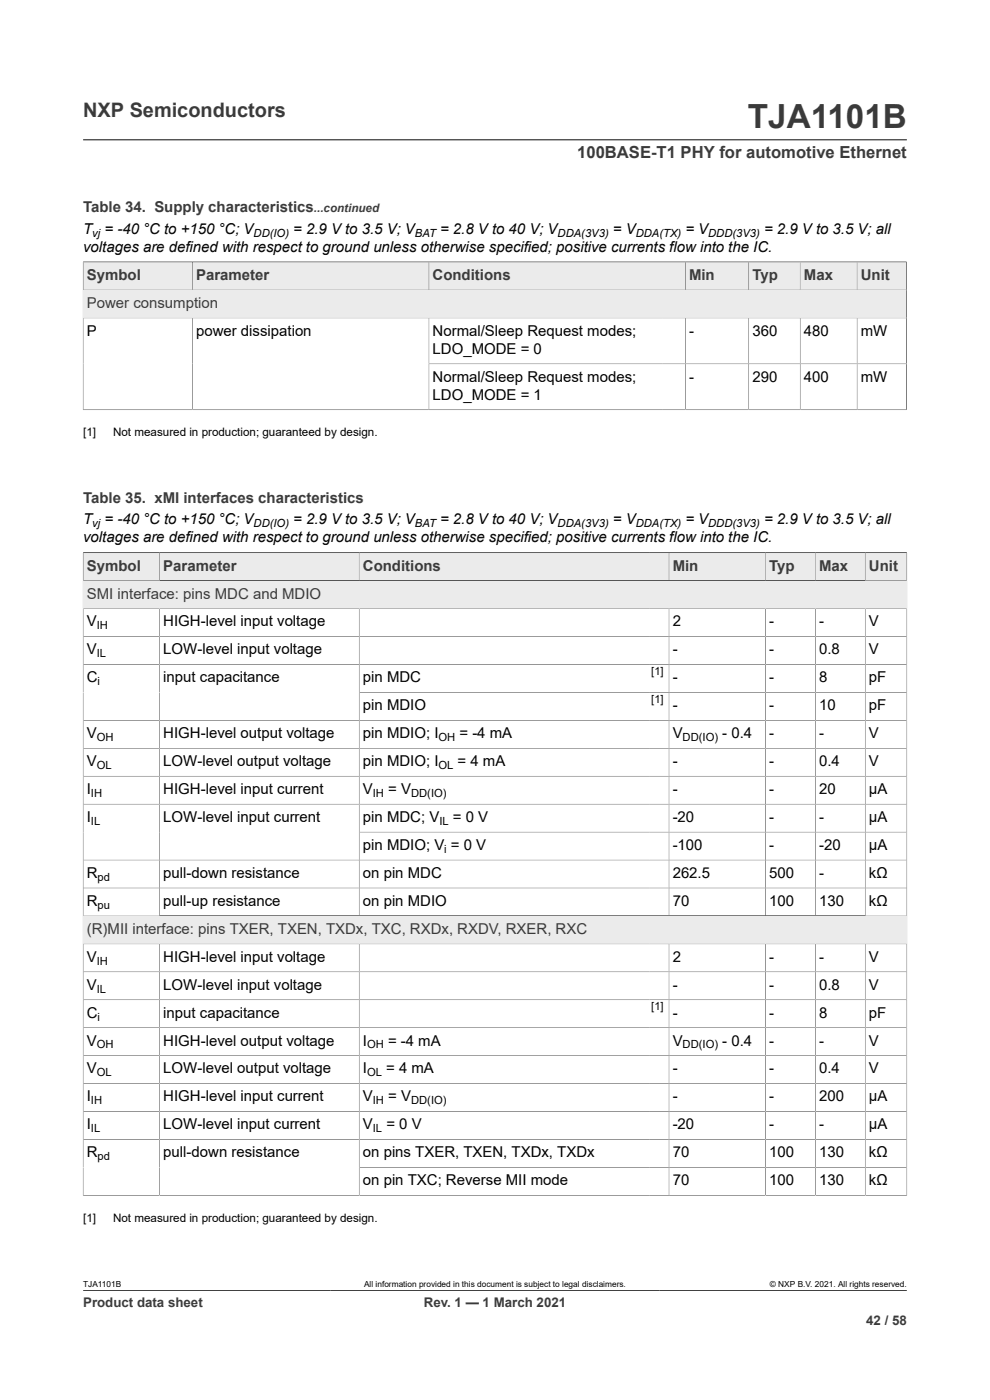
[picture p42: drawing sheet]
<svg xmlns="http://www.w3.org/2000/svg" width="210mm" height="297mm" viewBox="0 0 210 297" stroke-linecap="round" stroke-linejoin="round" font-family="sans-serif">
<defs><g id="words">
<text font-size="7.1" fill="#3c3c3c" x="158.6" y="27.2">TJA1101B</text>
<text font-size="4.2" fill="#3c3c3c" x="17.6" y="24.8">NXP Semiconductors</text>
<text font-size="3.5" fill="#3c3c3c" x="122.4" y="33.5">100BASE-T1 PHY for automotive Ethernet</text>
<g font-size="3.2" fill="#3c3c3c">
<text x="17.6" y="45.1">Table 34. Supply characteristics</text>
<text x="18.4" y="59.4">Symbol</text>
<text x="41.6" y="59.4">Parameter</text>
<text x="91.8" y="59.4">Conditions</text>
<text x="146.2" y="59.4">Min</text>
<text x="159.6" y="59.4">Typ</text>
<text x="170.5" y="59.4">Max</text>
<text x="182.6" y="59.4">Unit</text>
<text x="18.4" y="65.3">Power consumption</text>
<text x="17.6" y="106.7">Table 35. xMI interfaces characteristics</text>
<text x="18.4" y="121">Symbol</text>
<text x="34.6" y="121">Parameter</text>
<text x="77" y="121">Conditions</text>
<text x="142.7" y="121">Min</text>
<text x="163.2" y="121">Typ</text>
<text x="173.7" y="121">Max</text>
<text x="184.3" y="121">Unit</text>
<text x="18.4" y="127">SMI interface: pins MDC and MDIO</text>
<text x="18.4" y="198.1">(R)MII interface: pins TXER, TXEN, TXDx, TXC, RXDx, RXDV, RXER, RXC</text>
</g>
<g font-size="3.2">
<text x="17.6" y="49.6">T</text>
<text x="17.6" y="53.4">voltages are defined with respect to ground unless otherwise specified; positive currents flow into the IC.</text>
<text x="22.2" y="49.6">= -40 °C to +150 °C; V</text>
<text x="62.2" y="49.6">= 2.9 V to 3.5 V; V</text>
<text x="93.3" y="49.6">= 2.8 V to 40 V; V</text>
<text x="130" y="49.6">= V</text>
<text x="145.4" y="49.6">= V</text>
<text x="162.1" y="49.6">= 2.9 V to 3.5 V; all</text>
<text x="18.4" y="71.2">P</text>
<text x="41.6" y="71.2">power dissipation</text>
<text x="91.8" y="71.2">Normal/Sleep Request modes;</text>
<text x="146.2" y="71.2">-</text>
<text x="159.6" y="71.2">360</text>
<text x="170.5" y="71.2">480</text>
<text x="182.6" y="71.2">mW</text>
<text x="91.8" y="75">LDO_MODE = 0</text>
<text x="91.8" y="81">Normal/Sleep Request modes;</text>
<text x="146.2" y="81">-</text>
<text x="159.6" y="81">290</text>
<text x="170.5" y="81">400</text>
<text x="182.6" y="81">mW</text>
<text x="91.8" y="84.8">LDO_MODE = 1</text>
<text x="17.6" y="111.2">T</text>
<text x="22.2" y="111.2">= -40 °C to +150 °C; V</text>
<text x="62.2" y="111.2">= 2.9 V to 3.5 V; V</text>
<text x="93.3" y="111.2">= 2.8 V to 40 V; V</text>
<text x="130" y="111.2">= V</text>
<text x="145.4" y="111.2">= V</text>
<text x="162.1" y="111.2">= 2.9 V to 3.5 V; all</text>
<text x="17.6" y="115.1">voltages are defined with respect to ground unless otherwise specified; positive currents flow into the IC.</text>
<text x="18.4" y="132.9">V</text>
<text x="34.6" y="132.9">HIGH-level input voltage</text>
<text x="142.7" y="132.9">2</text>
<text x="163.2" y="132.9">-</text>
<text x="173.7" y="132.9">-</text>
<text x="184.3" y="132.9">V</text>
<text x="18.4" y="138.8">V</text>
<text x="34.6" y="138.8">LOW-level input voltage</text>
<text x="142.7" y="138.8">-</text>
<text x="163.2" y="138.8">-</text>
<text x="173.7" y="138.8">0.8</text>
<text x="184.3" y="138.8">V</text>
<text x="18.4" y="144.8">C</text>
<text x="34.6" y="144.8">input capacitance</text>
<text x="77" y="144.8">pin MDC</text>
<text x="142.7" y="144.8">-</text>
<text x="163.2" y="144.8">-</text>
<text x="173.7" y="144.8">8</text>
<text x="184.3" y="144.8">pF</text>
<text x="77" y="150.7">pin MDIO</text>
<text x="142.7" y="150.7">-</text>
<text x="163.2" y="150.7">-</text>
<text x="173.7" y="150.7">10</text>
<text x="184.3" y="150.7">pF</text>
<text x="18.4" y="156.6">V</text>
<text x="34.6" y="156.6">HIGH-level output voltage</text>
<text x="77" y="156.6">pin MDIO; I</text>
<text x="97.5" y="156.6">= -4 mA</text>
<text x="142.7" y="156.6">V</text>
<text x="153.2" y="156.6">- 0.4</text>
<text x="163.2" y="156.6">-</text>
<text x="173.7" y="156.6">-</text>
<text x="184.3" y="156.6">V</text>
<text x="18.4" y="162.5">V</text>
<text x="34.6" y="162.5">LOW-level output voltage</text>
<text x="77" y="162.5">pin MDIO; I</text>
<text x="97.1" y="162.5">= 4 mA</text>
<text x="142.7" y="162.5">-</text>
<text x="163.2" y="162.5">-</text>
<text x="173.7" y="162.5">0.4</text>
<text x="184.3" y="162.5">V</text>
<text x="18.4" y="168.5">I</text>
<text x="34.6" y="168.5">HIGH-level input current</text>
<text x="77" y="168.5">V</text>
<text x="82.3" y="168.5">= V</text>
<text x="142.7" y="168.5">-</text>
<text x="163.2" y="168.5">-</text>
<text x="173.7" y="168.5">20</text>
<text x="184.3" y="168.5">μA</text>
<text x="18.4" y="174.4">I</text>
<text x="34.6" y="174.4">LOW-level input current</text>
<text x="77" y="174.4">pin MDC; V</text>
<text x="96.1" y="174.4">= 0 V</text>
<text x="142.7" y="174.4">-20</text>
<text x="163.2" y="174.4">-</text>
<text x="173.7" y="174.4">-</text>
<text x="184.3" y="174.4">μA</text>
<text x="77" y="180.3">pin MDIO; V = 0 V</text>
<text x="142.7" y="180.3">-100</text>
<text x="163.2" y="180.3">-</text>
<text x="173.7" y="180.3">-20</text>
<text x="184.3" y="180.3">μA</text>
<text x="18.4" y="186.2">R</text>
<text x="34.6" y="186.2">pull-down resistance</text>
<text x="77" y="186.2">on pin MDC</text>
<text x="142.7" y="186.2">262.5</text>
<text x="163.2" y="186.2">500</text>
<text x="173.7" y="186.2">-</text>
<text x="184.3" y="186.2">kΩ</text>
<text x="18.4" y="192.2">R</text>
<text x="34.6" y="192.2">pull-up resistance</text>
<text x="77" y="192.2">on pin MDIO</text>
<text x="142.7" y="192.2">70</text>
<text x="163.2" y="192.2">100</text>
<text x="173.7" y="192.2">130</text>
<text x="184.3" y="192.2">kΩ</text>
<text x="18.4" y="204">V</text>
<text x="18.4" y="209.9">V</text>
<text x="34.6" y="204">HIGH-level input voltage</text>
<text x="34.6" y="209.9">LOW-level input voltage</text>
<text x="142.7" y="204">2</text>
<text x="142.7" y="209.9">-</text>
<text x="163.2" y="204">-</text>
<text x="163.2" y="209.9">-</text>
<text x="173.7" y="204">-</text>
<text x="173.7" y="209.9">0.8</text>
<text x="184.3" y="204">V</text>
<text x="184.3" y="209.9">V</text>
<text x="18.4" y="215.9">C</text>
<text x="34.6" y="215.9">input capacitance</text>
<text x="142.7" y="215.9">-</text>
<text x="163.2" y="215.9">-</text>
<text x="173.7" y="215.9">8</text>
<text x="184.3" y="215.9">pF</text>
<text x="18.4" y="221.8">V</text>
<text x="34.6" y="221.8">HIGH-level output voltage</text>
<text x="77" y="221.8">I</text>
<text x="82.3" y="221.8">= -4 mA</text>
<text x="142.7" y="221.8">V</text>
<text x="153.2" y="221.8">- 0.4</text>
<text x="163.2" y="221.8">-</text>
<text x="173.7" y="221.8">-</text>
<text x="184.3" y="221.8">V</text>
<text x="18.4" y="227.7">V</text>
<text x="34.6" y="227.7">LOW-level output voltage</text>
<text x="77" y="227.7">I</text>
<text x="81.9" y="227.7">= 4 mA</text>
<text x="142.7" y="227.7">-</text>
<text x="163.2" y="227.7">-</text>
<text x="173.7" y="227.7">0.4</text>
<text x="184.3" y="227.7">V</text>
<text x="18.4" y="233.7">I</text>
<text x="34.6" y="233.7">HIGH-level input current</text>
<text x="77" y="233.7">V</text>
<text x="82.3" y="233.7">= V</text>
<text x="142.7" y="233.7">-</text>
<text x="163.2" y="233.7">-</text>
<text x="173.7" y="233.7">200</text>
<text x="184.3" y="233.7">μA</text>
<text x="18.4" y="239.6">I</text>
<text x="34.6" y="239.6">LOW-level input current</text>
<text x="77" y="239.6">V</text>
<text x="82" y="239.6">= 0 V</text>
<text x="142.7" y="239.6">-20</text>
<text x="163.2" y="239.6">-</text>
<text x="173.7" y="239.6">-</text>
<text x="184.3" y="239.6">μA</text>
<text x="18.4" y="245.5">R</text>
<text x="34.6" y="245.5">pull-down resistance</text>
<text x="77" y="245.5">on pins TXER, TXEN, TXDx, TXDx</text>
<text x="142.7" y="245.5">70</text>
<text x="163.2" y="245.5">100</text>
<text x="173.7" y="245.5">130</text>
<text x="184.3" y="245.5">kΩ</text>
<text x="77" y="251.4">on pin TXC; Reverse MII mode</text>
<text x="142.7" y="251.4">70</text>
<text x="163.2" y="251.4">100</text>
<text x="173.7" y="251.4">130</text>
<text x="184.3" y="251.4">kΩ</text>
</g>
<g font-size="2.8" fill="#3c3c3c">
<text x="17.6" y="277.3">Product data sheet</text>
<text x="89.9" y="277.3">Rev. 1 — 1 March 2021</text>
<text x="183.7" y="281">42 / 58</text>
</g>
<text font-size="2.5" fill="#3c3c3c" x="66.6" y="45.1">...continued</text>
<g font-size="2.5">
<text x="17.6" y="92.6">[1]</text>
<text x="24" y="92.6">Not measured in production; guaranteed by design.</text>
<text x="17.6" y="259.2">[1]</text>
<text x="24" y="259.2">Not measured in production; guaranteed by design.</text>
</g>
<g font-size="2.4">
<text x="19.6" y="50.2">vj</text>
<text x="53.8" y="50.2">DD(IO)</text>
<text x="88" y="50.2">BAT</text>
<text x="118.3" y="50.2">DDA(3V3)</text>
<text x="134.9" y="50.2">DDA(TX)</text>
<text x="150.2" y="50.2">DDD(3V3)</text>
<text x="19.6" y="111.9">vj</text>
<text x="53.8" y="111.9">DD(IO)</text>
<text x="88" y="111.9">BAT</text>
<text x="118.3" y="111.9">DDA(3V3)</text>
<text x="134.9" y="111.9">DDA(TX)</text>
<text x="150.2" y="111.9">DDD(3V3)</text>
<text x="20.5" y="133.5">IH</text>
<text x="20.5" y="139.4">IL</text>
<text x="138.1" y="143.1">[1]</text>
<text x="20.7" y="145.4">i</text>
<text x="138.1" y="149">[1]</text>
<text x="20.5" y="157.2">OH</text>
<text x="93" y="157.2">OH</text>
<text x="144.8" y="157.2">DD(IO)</text>
<text x="20.5" y="163.2">OL</text>
<text x="93" y="163.2">OL</text>
<text x="19.3" y="169.1">IH</text>
<text x="79.1" y="169.1">IH</text>
<text x="87.2" y="169.1">DD(IO)</text>
<text x="19.3" y="175">IL</text>
<text x="93.2" y="175">IL</text>
<text x="94.2" y="180.9">i</text>
<text x="20.7" y="186.9">pd</text>
<text x="20.7" y="192.8">pu</text>
<text x="20.5" y="204.6">IH</text>
<text x="20.5" y="210.6">IL</text>
<text x="138.1" y="214.2">[1]</text>
<text x="20.7" y="216.5">i</text>
<text x="20.5" y="222.4">OH</text>
<text x="77.9" y="222.4">OH</text>
<text x="144.8" y="222.4">DD(IO)</text>
<text x="20.5" y="228.3">OL</text>
<text x="77.9" y="228.3">OL</text>
<text x="19.3" y="234.3">IH</text>
<text x="79.1" y="234.3">IH</text>
<text x="87.2" y="234.3">DD(IO)</text>
<text x="19.3" y="240.2">IL</text>
<text x="79.1" y="240.2">IL</text>
<text x="20.7" y="246.1">pd</text>
</g>
<g font-size="1.8">
<text x="17.6" y="273.1">TJA1101B</text>
<text x="77.2" y="273.1">All information provided in this document is subject to legal disclaimers.</text>
<text x="163.3" y="273.1">© NXP B.V. 2021. All rights reserved.</text>
</g>
</g></defs>
<path d="M17.6 29.7h174.8M17.6 55.6h174.7" fill="none" stroke="#3c3c3c" stroke-width=".21"/>
<path d="M17.7 55.7h23v5.8h-23z" fill="#ebebeb"/>
<path d="M17.6 55.6h23.2v5.9h-23.2z" fill="none" stroke="#3c3c3c" stroke-width=".21"/>
<path d="M40.9 55.7h50v5.8h-50z" fill="#ebebeb"/>
<path d="M40.8 55.6h50.2v5.9h-50.2z" fill="none" stroke="#3c3c3c" stroke-width=".21"/>
<path d="M91.1 55.7h49.3v5.8h-49.3z" fill="#ebebeb"/>
<path d="M140.4 55.6h-49.4v5.9h49.4" fill="none" stroke="#3c3c3c" stroke-width=".21"/>
<path d="M140.4 55.7h4.9v5.8h-4.9z" fill="#ebebeb"/>
<path d="M140.4 55.6h5v5.9h-5" fill="none" stroke="#3c3c3c" stroke-width=".21"/>
<path d="M145.5 55.7h13.2v5.8h-13.2z" fill="#ebebeb"/>
<path d="M145.4 55.6h13.4v5.9h-13.4z" fill="none" stroke="#3c3c3c" stroke-width=".21"/>
<path d="M158.9 55.7h10.8v5.8h-10.8z" fill="#ebebeb"/>
<path d="M158.8 55.6h10.9v5.9h-10.9z" fill="none" stroke="#3c3c3c" stroke-width=".21"/>
<path d="M169.8 55.7h11.9v5.8h-11.9z" fill="#ebebeb"/>
<path d="M169.7 55.6h12.1v5.9h-12.1z" fill="none" stroke="#3c3c3c" stroke-width=".21"/>
<path d="M181.9 55.7h10.3v5.8h-10.3z" fill="#ebebeb"/>
<path d="M181.8 61.5v-5.9h10.5v11.9h-174.7v-6h174.7" fill="none" stroke="#3c3c3c" stroke-width=".21"/>
<path d="M17.7 61.6h174.5v5.8h-174.5z" fill="#ebebeb"/>
<path d="M40.8 67.5v19.4M91 77.2h101.3M91 67.5v19.4M145.4 67.5v19.4M158.8 67.5v19.4M169.7 67.5v19.4M181.8 67.5v19.4M17.6 86.9h174.8M17.6 87v-19.5h174.7v19.5M17.6 117.3h174.8" fill="none" stroke="#3c3c3c" stroke-width=".21"/>
<path d="M17.7 117.3h16.1v5.8h-16.1z" fill="#ebebeb"/>
<path d="M17.6 117.3h16.3v5.9h-16.3z" fill="none" stroke="#3c3c3c" stroke-width=".21"/>
<path d="M33.9 117.3h42.2v5.8h-42.2z" fill="#ebebeb"/>
<path d="M33.9 117.3h42.3v5.9h-42.3z" fill="none" stroke="#3c3c3c" stroke-width=".21"/>
<path d="M76.3 117.3h61.4v5.8h-61.4z" fill="#ebebeb"/>
<path d="M137.7 117.3h-61.5v5.9h61.5" fill="none" stroke="#3c3c3c" stroke-width=".21"/>
<path d="M137.7 117.3h4.1v5.8h-4.1z" fill="#ebebeb"/>
<path d="M137.7 117.3h4.2v5.9h-4.2" fill="none" stroke="#3c3c3c" stroke-width=".21"/>
<path d="M142 117.3h20.3v5.8h-20.3z" fill="#ebebeb"/>
<path d="M141.9 117.3h20.5v5.9h-20.5z" fill="none" stroke="#3c3c3c" stroke-width=".21"/>
<path d="M162.4 117.3h10.5v5.8h-10.5z" fill="#ebebeb"/>
<path d="M162.4 117.3h10.6v5.9h-10.6z" fill="none" stroke="#3c3c3c" stroke-width=".21"/>
<path d="M173 117.3h10.5v5.8h-10.5z" fill="#ebebeb"/>
<path d="M173 117.3h10.5v5.9h-10.5z" fill="none" stroke="#3c3c3c" stroke-width=".21"/>
<path d="M183.6 117.3h8.7v5.8h-8.7z" fill="#ebebeb"/>
<path d="M183.5 123.2v-5.9h8.9v11.8h-174.8v-5.9h174.8" fill="none" stroke="#3c3c3c" stroke-width=".21"/>
<path d="M17.7 123.3h174.6v5.7h-174.6z" fill="#ebebeb"/>
<g fill="none" stroke="#3c3c3c" stroke-width=".21">
<path d="M17.6 129.1h174.8v71.1h-174.8zM33.9 129.1v65.2M76.2 129.1v65.2M141.9 129.1v65.2M162.4 129.1v65.2M173 129.1v65.2M183.5 129.1v65.2M192.4 135h-174.8M17.6 141h174.8M17.6 152.8h174.8M17.6 158.8h174.8M192.4 146.9h-116.2"/>
<path d="M17.6 170.6h174.8M192.4 164.7h-174.8M192.4 176.5h-116.2M17.6 182.5h174.8M17.6 188.4h174.8M17.6 194.3h174.8"/>
</g>
<path d="M17.7 194.4h174.6v5.8h-174.6z" fill="#ebebeb"/>
<g fill="none" stroke="#3c3c3c" stroke-width=".21">
<path d="M17.6 212.1h174.8M17.6 218h174.8M33.9 200.2v53.4M76.2 200.2v53.4M141.9 200.2v53.4M162.4 200.2v53.4M173 200.2v53.4M183.5 200.2v53.4M192.4 206.2h-174.8M17.6 223.9h174.8M17.6 235.8h174.8M192.4 229.9h-174.8"/>
<path d="M17.6 241.7h174.8M76.2 247.6l116.2 .1M192.4 253.6v-53.4h-174.8v53.4M192.4 253.6h-174.8M17.6 273.8h174.8"/>
</g>
<use href="#words"/>
</svg>
